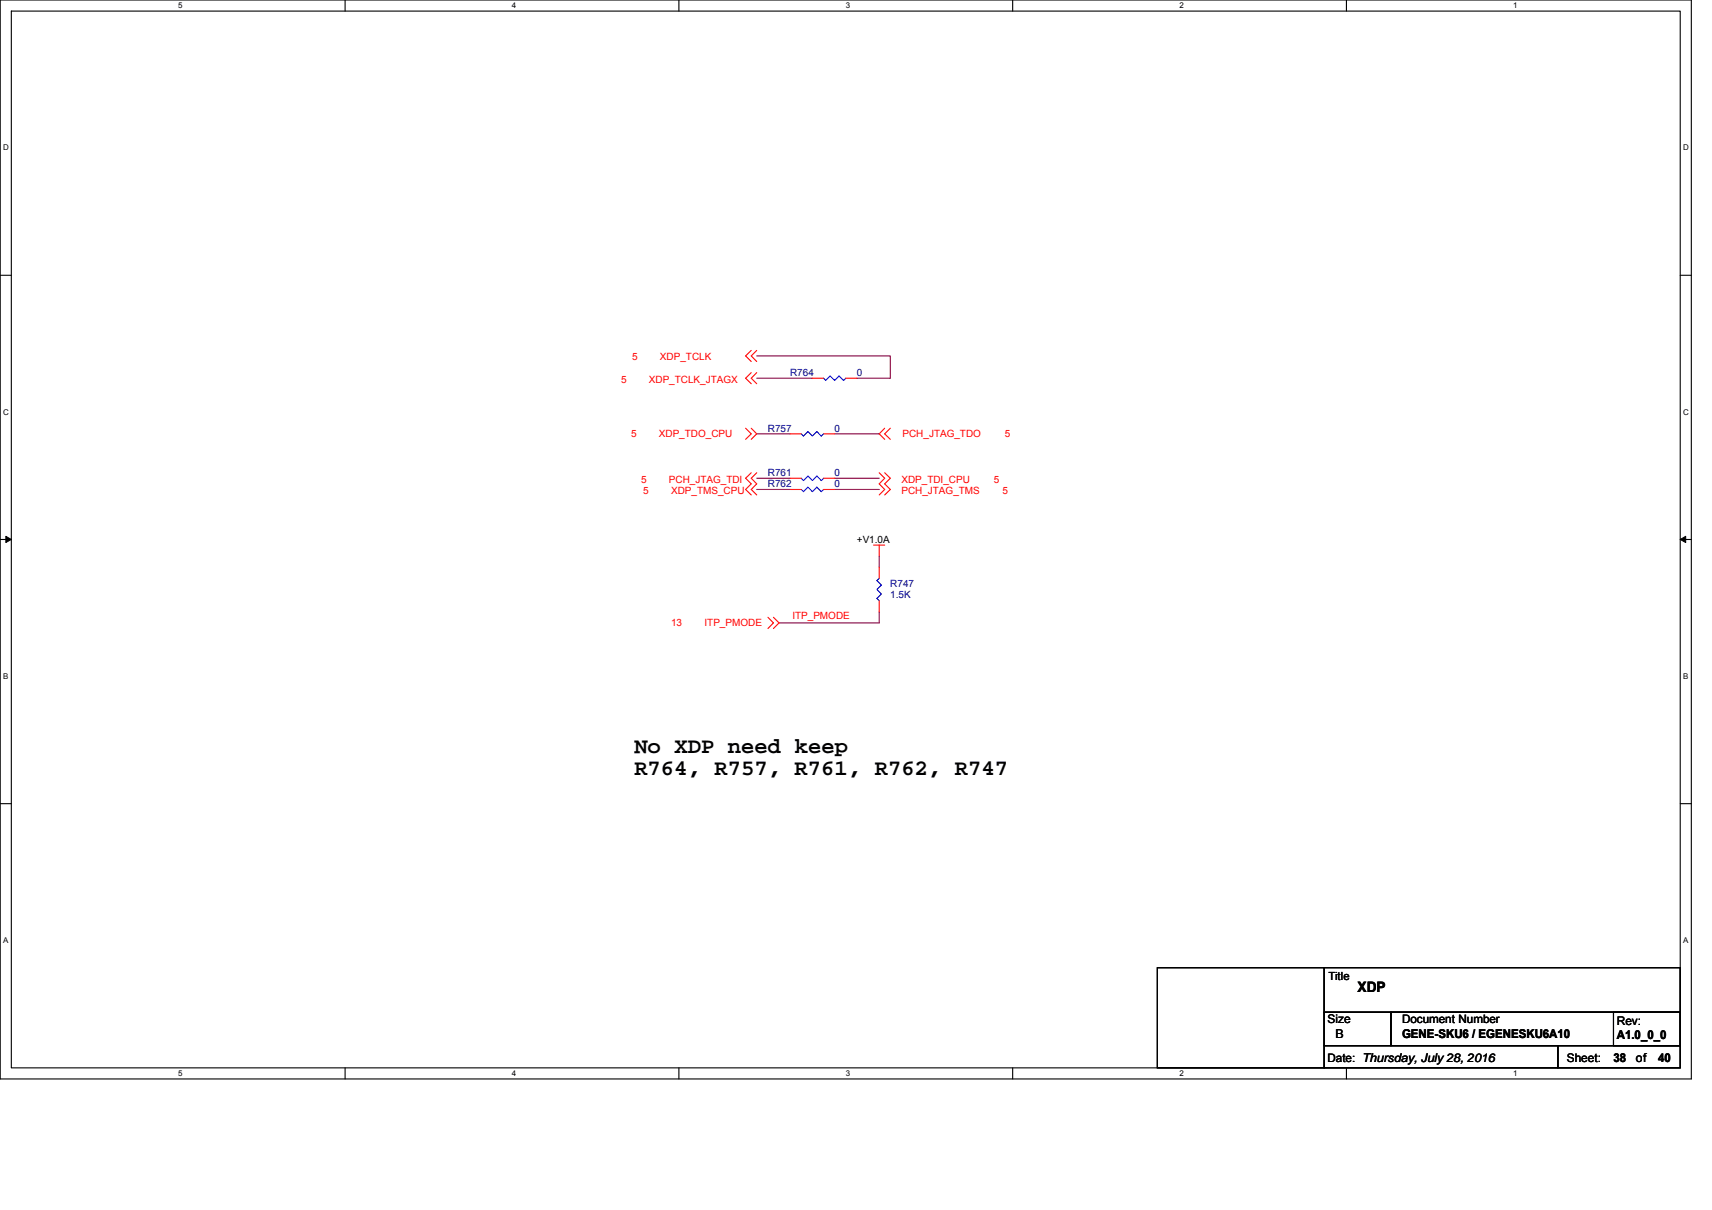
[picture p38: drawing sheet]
<svg xmlns="http://www.w3.org/2000/svg" width="297mm" height="210mm" viewBox="0 0 297 210" stroke-linecap="round" stroke-linejoin="round" font-family="sans-serif">
<defs><g id="words">
<g font-size="3.9">
<text x="110.1" y="130.6">No XDP need keep</text>
<text x="110.1" y="134.5">R764, R757, R761, R762, R747</text>
</g>
<text font-size="2.5" x="235.5" y="172.2">XDP</text>
<g font-size="2.1">
<text x="230.3" y="177.5">Size</text>
<text x="280.5" y="177.9">Rev:</text>
<text x="231.7" y="180.1">B</text>
<text x="243.3" y="180.1">GENE-SKU6 / EGENESKU6A10</text>
<text x="271.8" y="184.3">Sheet:</text>
<text x="279.9" y="184.4">38</text>
<text x="280.5" y="180.3">A1.0_0_0</text>
<text x="283.8" y="184.3">of</text>
<text x="287.7" y="184.4">40</text>
</g>
<g font-size="2">
<text x="243.3" y="177.5">Document Number</text>
<text x="230.3" y="184.2">Date: Thursday, July 28, 2016</text>
</g>
<text font-size="1.9" x="230.5" y="170.1">Title</text>
<g font-size="1.7" fill="#f00">
<text x="109.7" y="62.5">5</text>
<text x="114.5" y="62.5">XDP_TCLK</text>
<text x="107.8" y="66.4">5</text>
<text x="112.6" y="66.4">XDP_TCLK_JTAGX</text>
<text x="109.5" y="75.9">5</text>
<text x="114.3" y="75.9">XDP_TDO_CPU</text>
<text x="156.6" y="75.9">PCH_JTAG_TDO</text>
<text x="174.3" y="75.9">5</text>
<text x="111.2" y="83.8">5</text>
<text x="116.1" y="83.8">PCH_JTAG_TDI</text>
<text x="156.4" y="83.8">XDP_TDI_CPU</text>
<text x="172.4" y="83.8">5</text>
<text x="111.6" y="85.7">5</text>
<text x="116.4" y="85.7">XDP_TMS_CPU</text>
<text x="156.4" y="85.7">PCH_JTAG_TMS</text>
<text x="174" y="85.7">5</text>
<text x="137.5" y="107.5">ITP_PMODE</text>
<text x="116.4" y="108.7">13</text>
<text x="122.2" y="108.7">ITP_PMODE</text>
</g>
<g font-size="1.7" fill="#000080">
<text x="137.1" y="65.2">R764</text>
<text x="148.7" y="65.2">0</text>
<text x="133.2" y="74.9">R757</text>
<text x="144.8" y="74.9">0</text>
<text x="133.2" y="82.6">R761</text>
<text x="144.8" y="82.6">0</text>
<text x="133.2" y="84.5">R762</text>
<text x="144.8" y="84.5">0</text>
<text x="154.5" y="101.9">R747</text>
<text x="154.5" y="103.8">1.5K</text>
</g>
<text font-size="1.7" x="148.7" y="94.2">+V1.0A</text>
<g font-size="1.4">
<text x="30.9" y="1.5">5</text>
<text x="88.8" y="1.5">4</text>
<text x="146.7" y="1.5">3</text>
<text x="204.7" y="1.5">2</text>
<text x="262.6" y="1.5">1</text>
<text x=".5" y="26.1">D</text>
<text x="292" y="26.1">D</text>
<text x=".5" y="71.9">C</text>
<text x="292" y="71.9">C</text>
<text x=".5" y="117.8">B</text>
<text x="292" y="117.8">B</text>
<text x=".5" y="163.6">A</text>
<text x="292" y="163.6">A</text>
<text x="30.9" y="186.8">5</text>
<text x="88.8" y="186.8">4</text>
<text x="146.7" y="186.8">3</text>
<text x="204.7" y="186.8">2</text>
<text x="262.6" y="186.8">1</text>
</g>
</g></defs>
<path d="M0 0h293.5v187.2h-293.5zM2 1.9h289.5v183.4h-289.5z" fill="none" stroke="#000" stroke-width=".19"/>
<g fill="#fff">
<path d="M30.9 .2h.8v1.6h-.8z"/>
<path d="M30.9 185.5h.8v1.6h-.8z"/>
</g>
<path d="M59.9 0v1.9M59.9 185.3v1.9" fill="none" stroke="#000" stroke-width=".19"/>
<g fill="#fff">
<path d="M88.8 .2h.8v1.6h-.8z"/>
<path d="M88.8 185.5h.8v1.6h-.8z"/>
</g>
<path d="M117.8 0v1.9M117.8 185.3v1.9" fill="none" stroke="#000" stroke-width=".19"/>
<g fill="#fff">
<path d="M146.7 .2h.8v1.6h-.8z"/>
<path d="M146.7 185.5h.8v1.6h-.8z"/>
</g>
<path d="M175.7 0v1.9M175.7 185.3v1.9" fill="none" stroke="#000" stroke-width=".19"/>
<g fill="#fff">
<path d="M204.7 .2h.7v1.6h-.7z"/>
<path d="M204.7 185.5h.7v1.6h-.7z"/>
</g>
<path d="M233.6 0v1.9M233.6 185.3v1.9" fill="none" stroke="#000" stroke-width=".19"/>
<g fill="#fff">
<path d="M262.6 .2h.7v1.6h-.7z"/>
<path d="M262.6 185.5h.7v1.6h-.7z"/>
<path d="M.5 24.8h1v1.6h-1z"/>
<path d="M292 24.8h1v1.6h-1z"/>
<path d="M.5 70.7h1v1.5h-1z"/>
<path d="M292 70.7h1v1.5h-1z"/>
</g>
<path d="M0 47.8h2M291.5 47.8h2" fill="none" stroke="#000" stroke-width=".19"/>
<g fill="#fff">
<path d="M.5 116.5h.9v1.6h-.9z"/>
<path d="M292 116.5h.9v1.6h-.9z"/>
</g>
<path d="M0 93.6h2M291.5 93.6h2" fill="none" stroke="#000" stroke-width=".19"/>
<path d="M1 93.1l1 .5-1 .5zM291.5 93.6l1-.5v1z" fill="#000" stroke="#000" stroke-width=".17"/>
<g fill="#fff">
<path d="M.5 162.4h.9v1.5h-.9z"/>
<path d="M292 162.4h.9v1.5h-.9z"/>
</g>
<path d="M0 139.5h2M291.5 139.5h2M200.8 167.9h29v17.4h-29zM229.8 175.7h11.5v5.8h-11.5zM229.8 167.9h61.7v7.8h-61.7zM241.3 175.7h50.2v5.8h-50.2zM279.9 175.7h11.6v5.8h-11.6zM229.8 181.5h40.5v3.8h-40.5zM270.3 181.5h21.2v3.8h-21.2z" fill="none" stroke="#000" stroke-width=".19"/>
<path d="M131.3 65.6h9.6M131.3 61.8h23.2v3.8h-5.8M131.3 75.3h5.8M144.8 75.3h7.7M131.3 84.9h5.8M131.3 83h5.8M144.8 84.9h7.7M144.8 83h7.7M152.5 96.5v1.9M152.5 106.2v1.9h-17.3" fill="none" stroke="#800040" stroke-width=".19"/>
<g fill="none" stroke="#f00" stroke-width=".19">
<path d="M129.4 74.3l.9 1-.9 .9M130.3 74.3l1 1-1 .9M130.3 60.8l-.9 1 .9 .9M130.3 64.7l-.9 .9 .9 1M131.3 60.8l-1 1 1 .9M131.3 64.7l-1 .9 1 1M137.1 75.3h1.9M140.9 65.6h2M142.9 75.3h1.9M146.7 65.6h2M153.5 74.3l-1 1 1 .9M154.5 74.3l-1 1 1 .9"/>
<path d="M130.3 82l-.9 1 .9 1-.9 .9 .9 1M131.3 82l-1 1 1 1-1 .9 1 1M137.1 84.9h1.9M137.1 83h1.9M142.9 84.9h1.9M142.9 83h1.9M151.6 94.6h1.9M152.5 82l1 1-1 1 1 .9-1 1M152.5 94.6v1.9M152.5 98.4v2M153.5 82l1 1-1 1 1 .9-1 1M133.2 107.1l1 1-1 1"/>
<path d="M134.2 107.1l1 1-1 1M152.5 104.2v2"/>
</g>
<path d="M139 75.3l.4 .4 .8-.8 .7 .8 .8-.8 .8 .8 .4-.4M142.9 65.6l.4 .4 .7-.8 .8 .8 .8-.8 .8 .8 .3-.4M139 84.9l.4 .4 .8-.8 .7 .8 .8-.8 .8 .8 .4-.4M142.9 83l-.4 .4-.8-.8-.8 .8-.7-.8-.8 .8-.4-.4M152.5 100.4l-.4 .4 .8 .7-.8 .8 .8 .8-.8 .7 .4 .4" fill="none" stroke="#00f" stroke-width=".19"/>
<use href="#words"/>
</svg>
